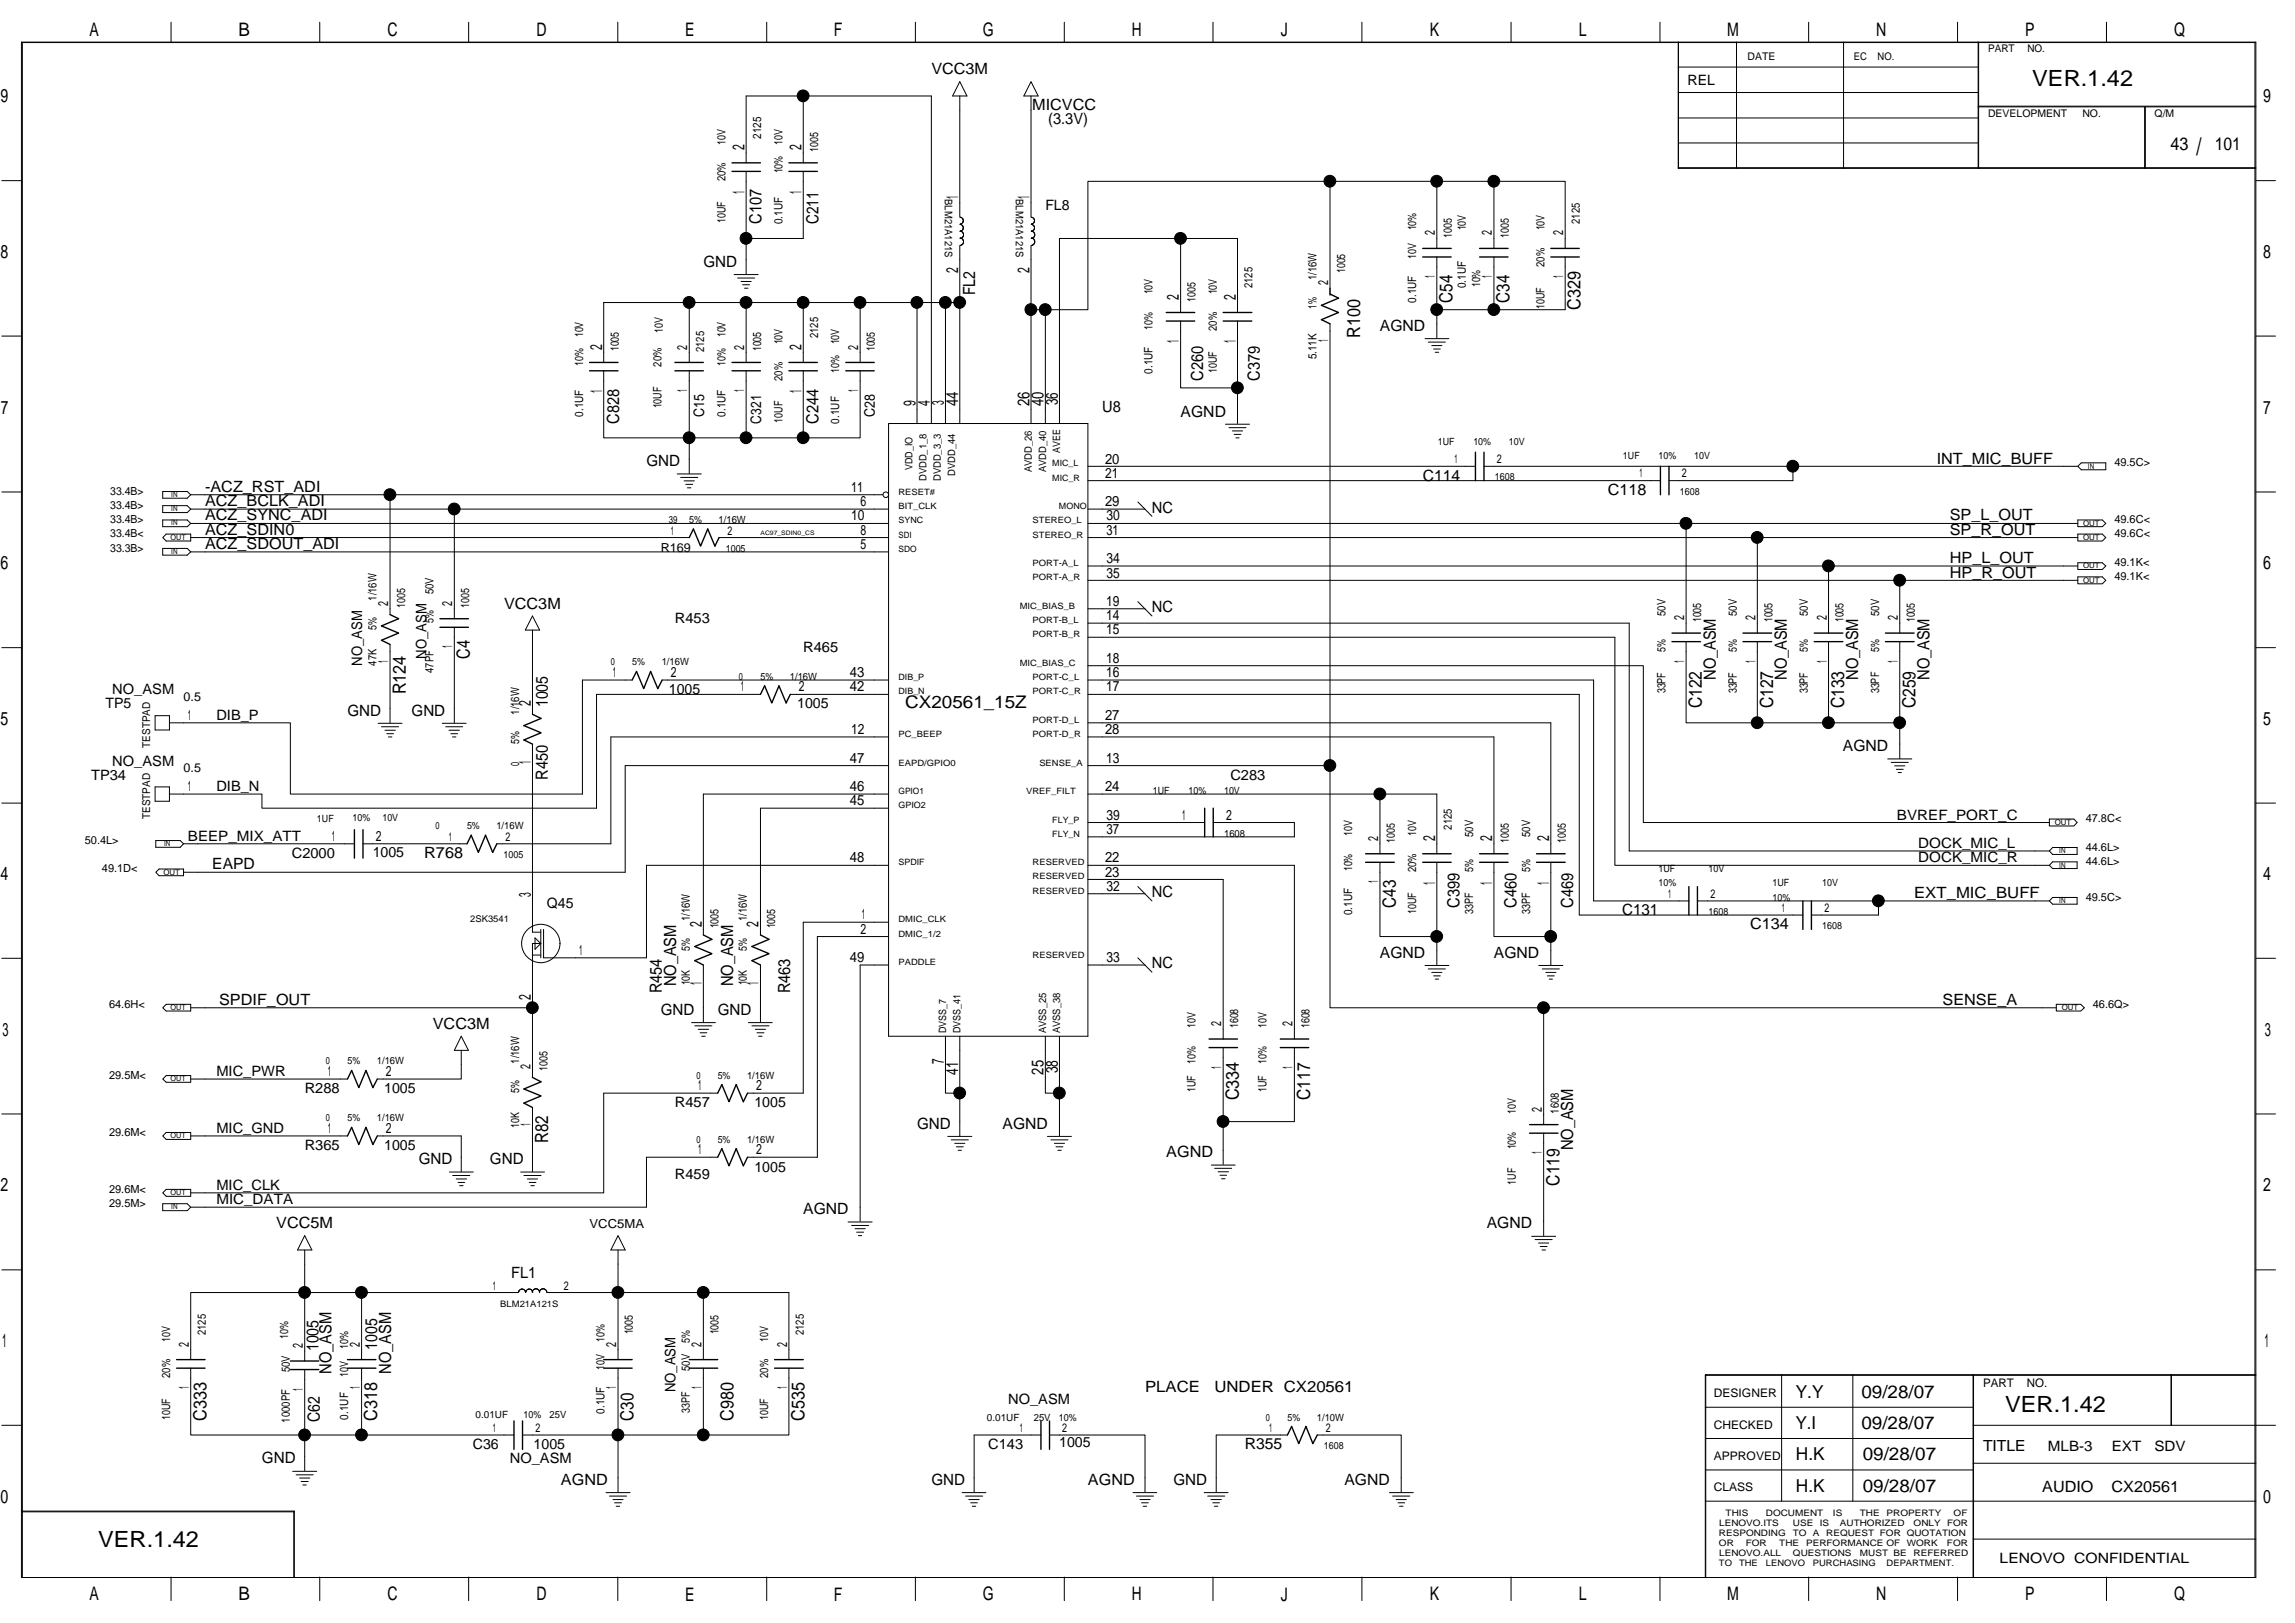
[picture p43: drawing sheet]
<svg xmlns="http://www.w3.org/2000/svg" width="420mm" height="297mm" viewBox="0 0 420 297" stroke-linecap="round" stroke-linejoin="round" font-family="sans-serif">
<defs><g id="words">
<text font-size="4.4" x="402.1" y="28.4">/</text>
<g font-size="4.1">
<text x="372.1" y="15.7">VER.1.42</text>
<text x="367.1" y="258.4">VER.1.42</text>
<text x="18" y="283.2">VER.1.42</text>
</g>
<g font-size="3.4">
<text x="16.4" y="6.6">A</text>
<text x="43.6" y="6.6">B</text>
<text x="70.9" y="6.6">C</text>
<text x="98.2" y="6.6">D</text>
<text x="125.4" y="6.6">E</text>
<text x="152.7" y="6.6">F</text>
<text x="179.9" y="6.6">G</text>
<text x="207.2" y="6.6">H</text>
<text x="234.5" y="6.6">J</text>
<text x="261.8" y="6.6">K</text>
<text x="289" y="6.6">L</text>
<text x="316.2" y="6.6">M</text>
<text x="343.5" y="6.6">N</text>
<text x="370.8" y="6.6">P</text>
<text x="398" y="6.6">Q</text>
<text x=".1" y="18.8">9</text>
<text x="414.3" y="18.8">9</text>
<text x=".1" y="47.2">8</text>
<text x="414.3" y="47.2">8</text>
<text x=".2" y="75.7">7</text>
<text x="414.3" y="75.7">7</text>
<text x=".1" y="104.2">6</text>
<text x="414.3" y="104.2">6</text>
<text x=".1" y="132.7">5</text>
<text x="414.3" y="132.7">5</text>
<text x=".1" y="161.1">4</text>
<text x="414.3" y="161.1">4</text>
<text x=".5" y="189.6">3</text>
<text x="414.6" y="189.6">3</text>
<text x=".1" y="218.1">2</text>
<text x="414.3" y="218.1">2</text>
<text x=".4" y="246.6">1</text>
<text x="414.6" y="246.6">1</text>
<text x=".1" y="275.1">0</text>
<text x="414.3" y="275.1">0</text>
<text x="16.4" y="292.9">A</text>
<text x="43.6" y="292.9">B</text>
<text x="70.9" y="292.9">C</text>
<text x="98.2" y="292.9">D</text>
<text x="125.4" y="292.9">E</text>
<text x="152.7" y="292.9">F</text>
<text x="179.9" y="292.9">G</text>
<text x="207.2" y="292.9">H</text>
<text x="234.5" y="292.9">J</text>
<text x="261.8" y="292.9">K</text>
<text x="289" y="292.9">L</text>
<text x="316.2" y="292.9">M</text>
<text x="343.5" y="292.9">N</text>
<text x="370.8" y="292.9">P</text>
<text x="398" y="292.9">Q</text>
</g>
<g font-size="3.3">
<text x="397.4" y="27.4">43</text>
<text x="405.5" y="27.4">101</text>
<text x="265.9" y="55.4" transform="rotate(-90 265.9 55.4)">C54</text>
<text x="276.3" y="55.4" transform="rotate(-90 276.3 55.4)">C34</text>
<text x="289.4" y="56.7" transform="rotate(-90 289.4 56.7)">C329</text>
<text x="249" y="61.9" transform="rotate(-90 249 61.9)">R100</text>
<text x="86" y="120.6" transform="rotate(-90 86 120.6)">C4</text>
<text x="74.3" y="127.1" transform="rotate(-90 74.3 127.1)">R124</text>
<text x="311.6" y="129.7" transform="rotate(-90 311.6 129.7)">C122</text>
<text x="324.6" y="129.7" transform="rotate(-90 324.6 129.7)">C127</text>
<text x="337.6" y="129.7" transform="rotate(-90 337.6 129.7)">C133</text>
<text x="350.7" y="129.7" transform="rotate(-90 350.7 129.7)">C259</text>
<text x="255.5" y="166.2" transform="rotate(-90 255.5 166.2)">C43</text>
<text x="226.8" y="201.4" transform="rotate(-90 226.8 201.4)">C334</text>
<text x="239.8" y="201.4" transform="rotate(-90 239.8 201.4)">C117</text>
<text x="100.4" y="209.2" transform="rotate(-90 100.4 209.2)">R82</text>
<text x="285.5" y="217" transform="rotate(-90 285.5 217)">C119</text>
<text x="328.7" y="255.8">Y.Y</text>
<text x="340.8" y="255.8">09/28/07</text>
<text x="37.8" y="260.1" transform="rotate(-90 37.8 260.1)">C333</text>
<text x="69.1" y="260.1" transform="rotate(-90 69.1 260.1)">C318</text>
<text x="116" y="260.1" transform="rotate(-90 116 260.1)">C30</text>
<text x="134.3" y="260.1" transform="rotate(-90 134.3 260.1)">C980</text>
<text x="147.3" y="260.1" transform="rotate(-90 147.3 260.1)">C535</text>
<text x="328.7" y="261.6">Y.I</text>
<text x="340.8" y="261.6">09/28/07</text>
<text x="328.8" y="267.3">H.K</text>
<text x="341" y="267.3">09/28/07</text>
<text x="328.8" y="273">H.K</text>
<text x="341" y="273">09/28/07</text>
</g>
<text font-size="3.2" x="165.7" y="129.7">CX20561_15Z</text>
<g font-size="3.1">
<text x="136.3" y="27.5" transform="rotate(-90 136.3 27.5)">2</text>
<text x="146.7" y="27.5" transform="rotate(-90 146.7 27.5)">2</text>
<text x="136.3" y="35.5" transform="rotate(-90 136.3 35.5)">1</text>
<text x="146.7" y="35.5" transform="rotate(-90 146.7 35.5)">1</text>
<text x="139.4" y="41" transform="rotate(-90 139.4 41)">C107</text>
<text x="149.8" y="41" transform="rotate(-90 149.8 41)">C211</text>
<text x="175.4" y="36.4" transform="rotate(-90 175.4 36.4)">1</text>
<text x="188.5" y="36.4" transform="rotate(-90 188.5 36.4)">1</text>
<text x="175.4" y="50" transform="rotate(-90 175.4 50)">2</text>
<text x="188.5" y="50" transform="rotate(-90 188.5 50)">2</text>
<text x="178.6" y="54.1" transform="rotate(-90 178.6 54.1)">FL2</text>
<text x="215.8" y="54.9" transform="rotate(-90 215.8 54.9)">2</text>
<text x="226.3" y="54.9" transform="rotate(-90 226.3 54.9)">2</text>
<text x="110.2" y="64" transform="rotate(-90 110.2 64)">2</text>
<text x="146.7" y="64" transform="rotate(-90 146.7 64)">2</text>
<text x="215.8" y="62.9" transform="rotate(-90 215.8 62.9)">1</text>
<text x="226.3" y="62.9" transform="rotate(-90 226.3 62.9)">1</text>
<text x="220.2" y="69.7" transform="rotate(-90 220.2 69.7)">C260</text>
<text x="230.7" y="69.7" transform="rotate(-90 230.7 69.7)">C379</text>
<text x="110.2" y="72" transform="rotate(-90 110.2 72)">1</text>
<text x="113.4" y="77.5" transform="rotate(-90 113.4 77.5)">C828</text>
<text x="146.7" y="72" transform="rotate(-90 146.7 72)">1</text>
<text x="149.8" y="77.5" transform="rotate(-90 149.8 77.5)">C244</text>
<text x="167.6" y="74.4" transform="rotate(-90 167.6 74.4)">9</text>
<text x="170.2" y="74.4" transform="rotate(-90 170.2 74.4)">4</text>
<text x="172.8" y="74.1" transform="rotate(-90 172.8 74.1)">3</text>
<text x="175.4" y="74.4" transform="rotate(-90 175.4 74.4)">44</text>
<text x="188.5" y="74.4" transform="rotate(-90 188.5 74.4)">26</text>
<text x="191" y="74.4" transform="rotate(-90 191 74.4)">40</text>
<text x="193.7" y="74.1" transform="rotate(-90 193.7 74.1)">36</text>
<text x="314.1" y="124.5" transform="rotate(-90 314.1 124.5)">NO_ASM</text>
<text x="327.1" y="124.5" transform="rotate(-90 327.1 124.5)">NO_ASM</text>
<text x="340.2" y="124.5" transform="rotate(-90 340.2 124.5)">NO_ASM</text>
<text x="353.2" y="124.5" transform="rotate(-90 353.2 124.5)">NO_ASM</text>
<text x="97.2" y="129.2" transform="rotate(-90 97.2 129.2)">2</text>
<text x="100.3" y="129.5" transform="rotate(-90 100.3 129.5)">1005</text>
<text x="97.2" y="139.8" transform="rotate(-90 97.2 139.8)">1</text>
<text x="100.3" y="142.7" transform="rotate(-90 100.3 142.7)">R450</text>
<text x="262.8" y="153.9" transform="rotate(-90 262.8 153.9)">2</text>
<text x="273.2" y="153.9" transform="rotate(-90 273.2 153.9)">2</text>
<text x="283.6" y="153.9" transform="rotate(-90 283.6 153.9)">2</text>
<text x="262.8" y="162" transform="rotate(-90 262.8 162)">1</text>
<text x="273.2" y="162" transform="rotate(-90 273.2 162)">1</text>
<text x="283.6" y="162" transform="rotate(-90 283.6 162)">1</text>
<text x="97.2" y="164.1" transform="rotate(-90 97.2 164.1)">3</text>
<text x="267.2" y="166.2" transform="rotate(-90 267.2 166.2)">C399</text>
<text x="277.6" y="166.2" transform="rotate(-90 277.6 166.2)">C460</text>
<text x="288" y="166.2" transform="rotate(-90 288 166.2)">C469</text>
<text x="128.5" y="169.6" transform="rotate(-90 128.5 169.6)">2</text>
<text x="138.9" y="169.6" transform="rotate(-90 138.9 169.6)">2</text>
<text x="97.2" y="183" transform="rotate(-90 97.2 183)">2</text>
<text x="121.2" y="181.8" transform="rotate(-90 121.2 181.8)">R454</text>
<text x="123.8" y="180.5" transform="rotate(-90 123.8 180.5)">NO_ASM</text>
<text x="128.5" y="180.2" transform="rotate(-90 128.5 180.2)">1</text>
<text x="134.2" y="180.5" transform="rotate(-90 134.2 180.5)">NO_ASM</text>
<text x="138.9" y="180.2" transform="rotate(-90 138.9 180.2)">1</text>
<text x="144.6" y="181.8" transform="rotate(-90 144.6 181.8)">R463</text>
<text x="172.8" y="194.7" transform="rotate(-90 172.8 194.7)">7</text>
<text x="175.4" y="196.7" transform="rotate(-90 175.4 196.7)">41</text>
<text x="191" y="196.7" transform="rotate(-90 191 196.7)">25</text>
<text x="193.7" y="196.5" transform="rotate(-90 193.7 196.5)">38</text>
<text x="288" y="210.5" transform="rotate(-90 288 210.5)">NO_ASM</text>
<text x="58.3" y="247.3" transform="rotate(-90 58.3 247.3)">1005</text>
<text x="60.7" y="251.4" transform="rotate(-90 60.7 251.4)">NO_ASM</text>
<text x="69" y="247.1" transform="rotate(-90 69 247.1)">1005</text>
<text x="71.6" y="251.4" transform="rotate(-90 71.6 251.4)">NO_ASM</text>
<text x="58.6" y="260.3" transform="rotate(-90 58.6 260.3)">C62</text>
</g>
<g font-size="2.8">
<text x="170.5" y="13.6">VCC3M</text>
<text x="189" y="20.2">MICVCC</text>
<text x="191.9" y="22.8">(3.3V)</text>
<text x="128.8" y="48.9">GND</text>
<text x="252.6" y="60.6">AGND</text>
<text x="201.8" y="75.4">U8</text>
<text x="216.1" y="76.2">AGND</text>
<text x="118.4" y="85.3">GND</text>
<text x="260.5" y="88">C114</text>
<text x="354.6" y="84.8">INT_MIC_BUFF</text>
<text x="37.5" y="90">-ACZ_RST_ADI</text>
<text x="37.5" y="92.7">ACZ_BCLK_ADI</text>
<text x="37.5" y="95.2">ACZ_SYNC_ADI</text>
<text x="210.9" y="93.8">NC</text>
<text x="294.3" y="90.6">C118</text>
<text x="356.9" y="95.2">SP_L_OUT</text>
<text x="37.5" y="100.5">ACZ_SDOUT_ADI</text>
<text x="37.5" y="97.9">ACZ_SDIN0</text>
<text x="356.9" y="97.9">SP_R_OUT</text>
<text x="357" y="103.1">HP_L_OUT</text>
<text x="357" y="105.7">HP_R_OUT</text>
<text x="92.3" y="111.4">VCC3M</text>
<text x="210.9" y="112.1">NC</text>
<text x="63.6" y="131">GND</text>
<text x="75.3" y="131">GND</text>
<text x="337.4" y="137.5">AGND</text>
<text x="38.9" y="159.1">EAPD</text>
<text x="77.7" y="157.1">R768</text>
<text x="210.9" y="164.2">NC</text>
<text x="297" y="167.5">C131</text>
<text x="350.4" y="164.3">EXT_MIC_BUFF</text>
<text x="320.4" y="170.1">C134</text>
<text x="210.9" y="177.2">NC</text>
<text x="252.6" y="175.3">AGND</text>
<text x="273.5" y="175.3">AGND</text>
<text x="40.1" y="183.9">SPDIF_OUT</text>
<text x="121" y="185.7">GND</text>
<text x="131.4" y="185.7">GND</text>
<text x="355.6" y="183.9">SENSE_A</text>
<text x="79.2" y="188.3">VCC3M</text>
<text x="167.9" y="206.6">GND</text>
<text x="183.5" y="206.6">AGND</text>
<text x="76.7" y="213.1">GND</text>
<text x="89.7" y="213.1">GND</text>
<text x="213.5" y="211.8">AGND</text>
<text x="50.6" y="224.8">VCC5M</text>
<text x="147.1" y="222.2">AGND</text>
<text x="272.2" y="224.8">AGND</text>
<text x="93.6" y="234">FL1</text>
<text x="209.6" y="254.8">PLACE</text>
<text x="222.3" y="254.8">UNDER CX20561</text>
<text x="48" y="267.8">GND</text>
<text x="227.9" y="265.3">R355</text>
<text x="363" y="265.6">TITLE</text>
<text x="102.7" y="271.8">AGND</text>
<text x="170.5" y="271.8">GND</text>
<text x="199.2" y="271.8">AGND</text>
<text x="214.8" y="271.8">GND</text>
<text x="246.1" y="271.8">AGND</text>
<text x="373.9" y="273.1">AUDIO</text>
<text x="386.6" y="273.1">CX20561</text>
</g>
<g font-size="2.7">
<text x="128.9" y="76.2" transform="rotate(-90 128.9 76.2)">C15</text>
<text x="139.4" y="77.5" transform="rotate(-90 139.4 77.5)">C321</text>
<text x="160.2" y="76.2" transform="rotate(-90 160.2 76.2)">C28</text>
<text x="66.3" y="121.8" transform="rotate(-90 66.3 121.8)">NO_ASM</text>
<text x="78.1" y="120.6" transform="rotate(-90 78.1 120.6)">NO_ASM</text>
<text x="123.7" y="254.8" transform="rotate(-90 123.7 254.8)">NO_ASM</text>
</g>
<g font-size="2.6">
<text x="308.9" y="15.5">REL</text>
<text x="191.4" y="38.4">FL8</text>
<text x="262.7" y="43.1" transform="rotate(-90 262.7 43.1)">2</text>
<text x="273.1" y="43.1" transform="rotate(-90 273.1 43.1)">2</text>
<text x="286.2" y="43.1" transform="rotate(-90 286.2 43.1)">2</text>
<text x="243.2" y="52.2" transform="rotate(-90 243.2 52.2)">2</text>
<text x="262.7" y="50.9" transform="rotate(-90 262.7 50.9)">1</text>
<text x="273.1" y="50.9" transform="rotate(-90 273.1 50.9)">1</text>
<text x="286.2" y="50.9" transform="rotate(-90 286.2 50.9)">1</text>
<text x="125.8" y="64" transform="rotate(-90 125.8 64)">2</text>
<text x="136.3" y="64" transform="rotate(-90 136.3 64)">2</text>
<text x="157.1" y="64" transform="rotate(-90 157.1 64)">2</text>
<text x="243.2" y="62.6" transform="rotate(-90 243.2 62.6)">1</text>
<text x="125.8" y="71.7" transform="rotate(-90 125.8 71.7)">1</text>
<text x="136.3" y="71.7" transform="rotate(-90 136.3 71.7)">1</text>
<text x="157.1" y="71.7" transform="rotate(-90 157.1 71.7)">1</text>
<text x="202.3" y="87.4">21</text>
<text x="202.3" y="84.8">20</text>
<text x="155.8" y="90">11</text>
<text x="155.8" y="95.2">10</text>
<text x="157.6" y="92.7">6</text>
<text x="202.3" y="92.7">29</text>
<text x="202.6" y="95.2">30</text>
<text x="157.6" y="97.9">8</text>
<text x="157.6" y="100.5">5</text>
<text x="202.6" y="97.9">31</text>
<text x="202.6" y="105.7">35</text>
<text x="202.6" y="103.1">34</text>
<text x="71.1" y="110.9" transform="rotate(-90 71.1 110.9)">2</text>
<text x="82.8" y="110.9" transform="rotate(-90 82.8 110.9)">2</text>
<text x="202.5" y="110.9">19</text>
<text x="202.5" y="113.5">14</text>
<text x="308.3" y="113.5" transform="rotate(-90 308.3 113.5)">2</text>
<text x="321.4" y="113.5" transform="rotate(-90 321.4 113.5)">2</text>
<text x="334.4" y="113.5" transform="rotate(-90 334.4 113.5)">2</text>
<text x="347.5" y="113.5" transform="rotate(-90 347.5 113.5)">2</text>
<text x="82.8" y="118.7" transform="rotate(-90 82.8 118.7)">1</text>
<text x="123.6" y="114">R453</text>
<text x="147.1" y="119.3">R465</text>
<text x="202.5" y="116.1">15</text>
<text x="71.1" y="121.3" transform="rotate(-90 71.1 121.3)">1</text>
<text x="112.2" y="124">1</text>
<text x="122.8" y="124">2</text>
<text x="155.6" y="124">43</text>
<text x="202.5" y="121.3">18</text>
<text x="202.5" y="124">16</text>
<text x="308.3" y="121.3" transform="rotate(-90 308.3 121.3)">1</text>
<text x="321.4" y="121.3" transform="rotate(-90 321.4 121.3)">1</text>
<text x="334.4" y="121.3" transform="rotate(-90 334.4 121.3)">1</text>
<text x="347.5" y="121.3" transform="rotate(-90 347.5 121.3)">1</text>
<text x="19.3" y="129.7">TP5</text>
<text x="20.6" y="127.1">NO_ASM</text>
<text x="34.4" y="131.7">1</text>
<text x="39.6" y="131.7">DIB_P</text>
<text x="122.5" y="127.1">1005</text>
<text x="135.6" y="126.5">1</text>
<text x="146" y="129.7">1005</text>
<text x="146.3" y="126.5">2</text>
<text x="155.6" y="126.5">42</text>
<text x="202.3" y="131.7">27</text>
<text x="202.5" y="126.5">17</text>
<text x="155.8" y="134.4">12</text>
<text x="202.3" y="134.4">28</text>
<text x="16.7" y="142.7">TP34</text>
<text x="20.6" y="140.1">NO_ASM</text>
<text x="155.6" y="139.6">47</text>
<text x="202.5" y="139.6">13</text>
<text x="225.2" y="142.7">C283</text>
<text x="34.4" y="144.8">1</text>
<text x="39.6" y="144.8">DIB_N</text>
<text x="155.6" y="144.8">46</text>
<text x="155.6" y="147.4">45</text>
<text x="202.3" y="144.8">24</text>
<text x="34.4" y="153.9">BEEP_MIX_ATT</text>
<text x="60.8" y="153.9">1</text>
<text x="68.8" y="153.9">2</text>
<text x="202.6" y="150">39</text>
<text x="202.6" y="152.6">37</text>
<text x="216.4" y="150">1</text>
<text x="224.5" y="150">2</text>
<text x="252.3" y="153.9" transform="rotate(-90 252.3 153.9)">2</text>
<text x="347.3" y="150">BVREF_PORT_C</text>
<text x="351.2" y="155.2">DOCK_MIC_L</text>
<text x="53.4" y="157.1">C2000</text>
<text x="68.2" y="156.8">1005</text>
<text x="155.6" y="157.8">48</text>
<text x="202.3" y="160.4">23</text>
<text x="202.3" y="157.8">22</text>
<text x="252.3" y="161.7" transform="rotate(-90 252.3 161.7)">1</text>
<text x="351.2" y="157.8">DOCK_MIC_R</text>
<text x="100.1" y="166.2">Q45</text>
<text x="202.6" y="163.1">32</text>
<text x="157.6" y="170.9">2</text>
<text x="157.8" y="168.3">1</text>
<text x="106" y="174.8">1</text>
<text x="155.6" y="176.1">49</text>
<text x="202.6" y="176.1">33</text>
<text x="223.6" y="187.8" transform="rotate(-90 223.6 187.8)">2</text>
<text x="236.6" y="187.8" transform="rotate(-90 236.6 187.8)">2</text>
<text x="39.6" y="196.9">MIC_PWR</text>
<text x="60" y="196.9">1</text>
<text x="70.6" y="196.9">2</text>
<text x="97.1" y="195.6" transform="rotate(-90 97.1 195.6)">2</text>
<text x="223.6" y="195.6" transform="rotate(-90 223.6 195.6)">1</text>
<text x="236.6" y="195.6" transform="rotate(-90 236.6 195.6)">1</text>
<text x="55.8" y="200.1">R288</text>
<text x="70.3" y="200.1">1005</text>
<text x="123.6" y="202.7">R457</text>
<text x="127.8" y="199.6">1</text>
<text x="138.1" y="202.7">1005</text>
<text x="138.4" y="199.6">2</text>
<text x="282.3" y="203.5" transform="rotate(-90 282.3 203.5)">2</text>
<text x="39.6" y="207.4">MIC_GND</text>
<text x="60" y="207.4">1</text>
<text x="70.6" y="207.4">2</text>
<text x="97.1" y="206" transform="rotate(-90 97.1 206)">1</text>
<text x="55.8" y="210.5">R365</text>
<text x="70.3" y="210.5">1005</text>
<text x="123.6" y="215.7">R459</text>
<text x="127.8" y="211.3">1</text>
<text x="138.1" y="214.4">1005</text>
<text x="138.4" y="211.3">2</text>
<text x="282.3" y="211.2" transform="rotate(-90 282.3 211.2)">1</text>
<text x="39.6" y="220.4">MIC_DATA</text>
<text x="39.6" y="217.8">MIC_CLK</text>
<text x="34.6" y="246.5" transform="rotate(-90 34.6 246.5)">2</text>
<text x="55.4" y="246.8" transform="rotate(-90 55.4 246.8)">2</text>
<text x="65.9" y="246.5" transform="rotate(-90 65.9 246.5)">2</text>
<text x="112.8" y="246.5" transform="rotate(-90 112.8 246.5)">2</text>
<text x="128.4" y="246.5" transform="rotate(-90 128.4 246.5)">2</text>
<text x="144.1" y="246.5" transform="rotate(-90 144.1 246.5)">2</text>
<text x="34.6" y="254.3" transform="rotate(-90 34.6 254.3)">1</text>
<text x="55.4" y="254.5" transform="rotate(-90 55.4 254.5)">1</text>
<text x="65.9" y="254.3" transform="rotate(-90 65.9 254.3)">1</text>
<text x="112.8" y="254.3" transform="rotate(-90 112.8 254.3)">1</text>
<text x="128.4" y="254.3" transform="rotate(-90 128.4 254.3)">1</text>
<text x="144.1" y="254.3" transform="rotate(-90 144.1 254.3)">1</text>
<text x="184.6" y="256.9">NO_ASM</text>
<text x="86.6" y="265.3">C36</text>
<text x="93.3" y="267.8">NO_ASM</text>
<text x="97.7" y="265.3">1005</text>
<text x="180.9" y="265.3">C143</text>
<text x="193.9" y="264.8">1005</text>
<text x="374.9" y="265.5">MLB-3</text>
<text x="386.6" y="265.5">EXT</text>
<text x="394.4" y="265.5">SDV</text>
<text x="366.1" y="286.1">LENOVO CONFIDENTIAL</text>
</g>
<g font-size="2.3">
<text x="121" y="101">R169</text>
<text x="33.6" y="128.3">0.5</text>
<text x="33.6" y="141.4">0.5</text>
<text x="107.9" y="224.8">VCC5MA</text>
</g>
<g font-size="2.2">
<text x="266.3" y="84.8">1</text>
<text x="274" y="84.8">2</text>
<text x="300.1" y="87.4">1</text>
<text x="307.9" y="87.4">2</text>
<text x="122.8" y="97.8">1</text>
<text x="133.2" y="97.8">2</text>
<text x="82.2" y="153.9">1</text>
<text x="92.5" y="153.9">2</text>
<text x="305.4" y="164.3">1</text>
<text x="313.1" y="164.3">2</text>
<text x="326.2" y="166.9">1</text>
<text x="334" y="166.9">2</text>
<text x="90.2" y="236">1</text>
<text x="103.2" y="236">2</text>
<text x="313.8" y="255.7">DESIGNER</text>
<text x="363" y="253.8">PART</text>
<text x="371.1" y="253.8">NO.</text>
<text x="90.2" y="262.1">1</text>
<text x="98" y="262.1">2</text>
<text x="186.7" y="262.1">1</text>
<text x="194.5" y="262.1">2</text>
<text x="232.4" y="262.1">1</text>
<text x="242.7" y="262.1">2</text>
<text x="313.8" y="261.5">CHECKED</text>
<text x="313.8" y="267.2">APPROVED</text>
<text x="313.8" y="272.9">CLASS</text>
</g>
<g font-size="2.1">
<text x="132.8" y="26.5" transform="rotate(-90 132.8 26.5)">10V</text>
<text x="139.4" y="25.4" transform="rotate(-90 139.4 25.4)">2125</text>
<text x="143.2" y="26.5" transform="rotate(-90 143.2 26.5)">10V</text>
<text x="149.8" y="27.8" transform="rotate(-90 149.8 27.8)">1005</text>
<text x="132.8" y="33.2" transform="rotate(-90 132.8 33.2)">20%</text>
<text x="143.2" y="31.7" transform="rotate(-90 143.2 31.7)">10%</text>
<text x="132.8" y="40.9" transform="rotate(-90 132.8 40.9)">10UF</text>
<text x="143.2" y="41" transform="rotate(-90 143.2 41)">0.1UF</text>
<text x="289.3" y="41" transform="rotate(-90 289.3 41)">2125</text>
<text x="259.3" y="47.4" transform="rotate(-90 259.3 47.4)">10V</text>
<text x="259.3" y="42.2" transform="rotate(-90 259.3 42.2)">10%</text>
<text x="265.8" y="43.5" transform="rotate(-90 265.8 43.5)">1005</text>
<text x="268.4" y="42.2" transform="rotate(-90 268.4 42.2)">10V</text>
<text x="276.2" y="43.5" transform="rotate(-90 276.2 43.5)">1005</text>
<text x="282.7" y="42.2" transform="rotate(-90 282.7 42.2)">10V</text>
<text x="211" y="53.9" transform="rotate(-90 211 53.9)">10V</text>
<text x="222.8" y="53.9" transform="rotate(-90 222.8 53.9)">10V</text>
<text x="229.3" y="52.7" transform="rotate(-90 229.3 52.7)">2125</text>
<text x="241" y="51.3" transform="rotate(-90 241 51.3)">1/16W</text>
<text x="246.2" y="50" transform="rotate(-90 246.2 50)">1005</text>
<text x="268.4" y="52.7" transform="rotate(-90 268.4 52.7)">0.1UF</text>
<text x="271" y="52.6" transform="rotate(-90 271 52.6)">10%</text>
<text x="282.7" y="48.9" transform="rotate(-90 282.7 48.9)">20%</text>
<text x="218.9" y="55.2" transform="rotate(-90 218.9 55.2)">1005</text>
<text x="241" y="56.5" transform="rotate(-90 241 56.5)">1%</text>
<text x="259.3" y="55.4" transform="rotate(-90 259.3 55.4)">0.1UF</text>
<text x="282.7" y="56.5" transform="rotate(-90 282.7 56.5)">10UF</text>
<text x="106.8" y="61.7" transform="rotate(-90 106.8 61.7)">10V</text>
<text x="113.3" y="64.3" transform="rotate(-90 113.3 64.3)">1005</text>
<text x="121.4" y="60.9" transform="rotate(-90 121.4 60.9)">10V</text>
<text x="128.9" y="64.5" transform="rotate(-90 128.9 64.5)">2125</text>
<text x="132.8" y="61.7" transform="rotate(-90 132.8 61.7)">10V</text>
<text x="139.4" y="64.3" transform="rotate(-90 139.4 64.3)">1005</text>
<text x="143.2" y="63" transform="rotate(-90 143.2 63)">10V</text>
<text x="149.8" y="61.9" transform="rotate(-90 149.8 61.9)">2125</text>
<text x="153.7" y="63" transform="rotate(-90 153.7 63)">10V</text>
<text x="160.2" y="64.3" transform="rotate(-90 160.2 64.3)">1005</text>
<text x="211" y="60.4" transform="rotate(-90 211 60.4)">10%</text>
<text x="222.8" y="60.6" transform="rotate(-90 222.8 60.6)">20%</text>
<text x="241" y="65.8" transform="rotate(-90 241 65.8)">5.11K</text>
<text x="106.8" y="66.9" transform="rotate(-90 106.8 66.9)">10%</text>
<text x="121.1" y="67.1" transform="rotate(-90 121.1 67.1)">20%</text>
<text x="132.8" y="66.9" transform="rotate(-90 132.8 66.9)">10%</text>
<text x="143.2" y="69.7" transform="rotate(-90 143.2 69.7)">20%</text>
<text x="153.7" y="68.2" transform="rotate(-90 153.7 68.2)">10%</text>
<text x="211" y="68.4" transform="rotate(-90 211 68.4)">0.1UF</text>
<text x="222.8" y="68.2" transform="rotate(-90 222.8 68.2)">10UF</text>
<text x="106.8" y="76.2" transform="rotate(-90 106.8 76.2)">0.1UF</text>
<text x="121.1" y="74.8" transform="rotate(-90 121.1 74.8)">10UF</text>
<text x="132.8" y="76.2" transform="rotate(-90 132.8 76.2)">0.1UF</text>
<text x="143.2" y="77.3" transform="rotate(-90 143.2 77.3)">10UF</text>
<text x="153.7" y="77.5" transform="rotate(-90 153.7 77.5)">0.1UF</text>
<text x="68.9" y="109.9" transform="rotate(-90 68.9 109.9)">1/16W</text>
<text x="74.2" y="111.3" transform="rotate(-90 74.2 111.3)">1005</text>
<text x="79.4" y="108.8" transform="rotate(-90 79.4 108.8)">50V</text>
<text x="85.9" y="111.3" transform="rotate(-90 85.9 111.3)">1005</text>
<text x="304.9" y="112.7" transform="rotate(-90 304.9 112.7)">50V</text>
<text x="311.4" y="113.9" transform="rotate(-90 311.4 113.9)">1005</text>
<text x="318" y="112.7" transform="rotate(-90 318 112.7)">50V</text>
<text x="324.5" y="113.9" transform="rotate(-90 324.5 113.9)">1005</text>
<text x="331" y="112.7" transform="rotate(-90 331 112.7)">50V</text>
<text x="337.5" y="113.9" transform="rotate(-90 337.5 113.9)">1005</text>
<text x="344" y="112.7" transform="rotate(-90 344 112.7)">50V</text>
<text x="350.6" y="113.9" transform="rotate(-90 350.6 113.9)">1005</text>
<text x="68.9" y="115.3" transform="rotate(-90 68.9 115.3)">5%</text>
<text x="79.4" y="114" transform="rotate(-90 79.4 114)">5%</text>
<text x="304.9" y="119.3" transform="rotate(-90 304.9 119.3)">5%</text>
<text x="318" y="119.3" transform="rotate(-90 318 119.3)">5%</text>
<text x="331" y="119.3" transform="rotate(-90 331 119.3)">5%</text>
<text x="344" y="119.3" transform="rotate(-90 344 119.3)">5%</text>
<text x="68.9" y="121.8" transform="rotate(-90 68.9 121.8)">47K</text>
<text x="79.4" y="123.1" transform="rotate(-90 79.4 123.1)">47PF</text>
<text x="95" y="130.8" transform="rotate(-90 95 130.8)">1/16W</text>
<text x="304.9" y="126.9" transform="rotate(-90 304.9 126.9)">33PF</text>
<text x="318" y="126.9" transform="rotate(-90 318 126.9)">33PF</text>
<text x="331" y="126.9" transform="rotate(-90 331 126.9)">33PF</text>
<text x="344" y="126.9" transform="rotate(-90 344 126.9)">33PF</text>
<text x="95" y="136.2" transform="rotate(-90 95 136.2)">5%</text>
<text x="95" y="140.1" transform="rotate(-90 95 140.1)">0</text>
<text x="247.6" y="153" transform="rotate(-90 247.6 153)">10V</text>
<text x="255.4" y="154.3" transform="rotate(-90 255.4 154.3)">1005</text>
<text x="259.3" y="153" transform="rotate(-90 259.3 153)">10V</text>
<text x="265.8" y="151.8" transform="rotate(-90 265.8 151.8)">2125</text>
<text x="269.7" y="153.2" transform="rotate(-90 269.7 153.2)">50V</text>
<text x="276.2" y="154.3" transform="rotate(-90 276.2 154.3)">1005</text>
<text x="280.2" y="153.2" transform="rotate(-90 280.2 153.2)">50V</text>
<text x="286.7" y="154.3" transform="rotate(-90 286.7 154.3)">1005</text>
<text x="247.6" y="159.5" transform="rotate(-90 247.6 159.5)">10%</text>
<text x="259.3" y="159.6" transform="rotate(-90 259.3 159.6)">20%</text>
<text x="269.7" y="159.6" transform="rotate(-90 269.7 159.6)">5%</text>
<text x="280.2" y="159.6" transform="rotate(-90 280.2 159.6)">5%</text>
<text x="247.6" y="167.5" transform="rotate(-90 247.6 167.5)">0.1UF</text>
<text x="259.3" y="167.3" transform="rotate(-90 259.3 167.3)">10UF</text>
<text x="269.7" y="167.3" transform="rotate(-90 269.7 167.3)">33PF</text>
<text x="280.2" y="167.3" transform="rotate(-90 280.2 167.3)">33PF</text>
<text x="126.3" y="174" transform="rotate(-90 126.3 174)">5%</text>
<text x="126.3" y="168.6" transform="rotate(-90 126.3 168.6)">1/16W</text>
<text x="131.5" y="169.9" transform="rotate(-90 131.5 169.9)">1005</text>
<text x="136.7" y="174" transform="rotate(-90 136.7 174)">5%</text>
<text x="136.7" y="168.6" transform="rotate(-90 136.7 168.6)">1/16W</text>
<text x="141.9" y="169.9" transform="rotate(-90 141.9 169.9)">1005</text>
<text x="126.3" y="180.3" transform="rotate(-90 126.3 180.3)">10K</text>
<text x="136.7" y="180.3" transform="rotate(-90 136.7 180.3)">10K</text>
<text x="218.9" y="188.2" transform="rotate(-90 218.9 188.2)">10V</text>
<text x="226.7" y="188.2" transform="rotate(-90 226.7 188.2)">1608</text>
<text x="231.9" y="188.2" transform="rotate(-90 231.9 188.2)">10V</text>
<text x="239.7" y="188.2" transform="rotate(-90 239.7 188.2)">1608</text>
<text x="95" y="194.7" transform="rotate(-90 95 194.7)">1/16W</text>
<text x="100.2" y="196" transform="rotate(-90 100.2 196)">1005</text>
<text x="218.9" y="194.7" transform="rotate(-90 218.9 194.7)">10%</text>
<text x="231.9" y="194.7" transform="rotate(-90 231.9 194.7)">10%</text>
<text x="95" y="200.1" transform="rotate(-90 95 200.1)">5%</text>
<text x="218.9" y="199.9" transform="rotate(-90 218.9 199.9)">1UF</text>
<text x="231.9" y="199.9" transform="rotate(-90 231.9 199.9)">1UF</text>
<text x="277.5" y="203.8" transform="rotate(-90 277.5 203.8)">10V</text>
<text x="285.4" y="203.8" transform="rotate(-90 285.4 203.8)">1608</text>
<text x="95" y="206.4" transform="rotate(-90 95 206.4)">10K</text>
<text x="277.5" y="210.4" transform="rotate(-90 277.5 210.4)">10%</text>
<text x="277.5" y="216.8" transform="rotate(-90 277.5 216.8)">1UF</text>
<text x="31.1" y="245.5" transform="rotate(-90 31.1 245.5)">10V</text>
<text x="37.7" y="244.4" transform="rotate(-90 37.7 244.4)">2125</text>
<text x="52.8" y="245" transform="rotate(-90 52.8 245)">10%</text>
<text x="110.6" y="245.5" transform="rotate(-90 110.6 245.5)">10%</text>
<text x="115.9" y="244.2" transform="rotate(-90 115.9 244.2)">1005</text>
<text x="126.3" y="245.7" transform="rotate(-90 126.3 245.7)">5%</text>
<text x="131.5" y="244.2" transform="rotate(-90 131.5 244.2)">1005</text>
<text x="140.7" y="245.5" transform="rotate(-90 140.7 245.5)">10V</text>
<text x="147.2" y="244.4" transform="rotate(-90 147.2 244.4)">2125</text>
<text x="53" y="251.2" transform="rotate(-90 53 251.2)">50V</text>
<text x="63.7" y="246.8" transform="rotate(-90 63.7 246.8)">10%</text>
<text x="110.6" y="250.7" transform="rotate(-90 110.6 250.7)">10V</text>
<text x="126.3" y="250.9" transform="rotate(-90 126.3 250.9)">50V</text>
<text x="31.1" y="252.2" transform="rotate(-90 31.1 252.2)">20%</text>
<text x="63.7" y="252.1" transform="rotate(-90 63.7 252.1)">10V</text>
<text x="140.7" y="252.2" transform="rotate(-90 140.7 252.2)">20%</text>
<text x="31.1" y="259.9" transform="rotate(-90 31.1 259.9)">10UF</text>
<text x="53" y="260.4" transform="rotate(-90 53 260.4)">1000PF</text>
<text x="63.7" y="259.8" transform="rotate(-90 63.7 259.8)">0.1UF</text>
<text x="110.6" y="258.7" transform="rotate(-90 110.6 258.7)">0.1UF</text>
<text x="126.3" y="258.5" transform="rotate(-90 126.3 258.5)">33PF</text>
<text x="140.7" y="259.9" transform="rotate(-90 140.7 259.9)">10UF</text>
</g>
<g font-size="2">
<text x="387.1" y="85.3">49.5C&gt;</text>
<text x="20.2" y="90.5">33.4B&gt;</text>
<text x="20.2" y="93.1">33.4B&gt;</text>
<text x="20.2" y="95.8">33.4B&gt;</text>
<text x="387.1" y="95.8">49.6C&lt;</text>
<text x="20.2" y="101">33.3B&gt;</text>
<text x="20.2" y="98.3">33.4B&lt;</text>
<text x="387.1" y="98.3">49.6C&lt;</text>
<text x="387.1" y="103.5">49.1K&lt;</text>
<text x="387.1" y="106.2">49.1K&lt;</text>
<text x="27.5" y="136.9" transform="rotate(-90 27.5 136.9)">TESTPAD</text>
<text x="27.5" y="149.9" transform="rotate(-90 27.5 149.9)">TESTPAD</text>
<text x="15.5" y="154.4">50.4L&gt;</text>
<text x="381.8" y="155.7">44.6L&gt;</text>
<text x="381.8" y="150.5">47.8C&lt;</text>
<text x="18.7" y="159.6">49.1D&lt;</text>
<text x="381.8" y="158.3">44.6L&gt;</text>
<text x="381.8" y="164.8">49.5C&gt;</text>
<text x="20" y="184.4">64.6H&lt;</text>
<text x="383.1" y="184.4">46.6Q&gt;</text>
<text x="20" y="197.4">29.5M&lt;</text>
<text x="20" y="207.9">29.6M&lt;</text>
<text x="20" y="220.9">29.5M&gt;</text>
<text x="20" y="218.3">29.6M&lt;</text>
</g>
<g font-size="1.9">
<text x="319.9" y="11">DATE</text>
<text x="339.4" y="11">EC</text>
<text x="343.7" y="11">NO.</text>
<text x="364" y="9.5">PART</text>
<text x="371.2" y="9.5">NO.</text>
<text x="364" y="21.3">DEVELOPMENT</text>
<text x="381.2" y="21.3">NO.</text>
<text x="394.5" y="21.3">Q/M</text>
<text x="173" y="36.4" transform="rotate(90 173 36.4)">BLM21A121S</text>
<text x="186" y="36.4" transform="rotate(90 186 36.4)">BLM21A121S</text>
<text x="194.1" y="82.8" transform="rotate(-90 194.1 82.8)">AVEE</text>
<text x="167" y="86.1" transform="rotate(-90 167 86.1)">VDD_IO</text>
<text x="169.6" y="88.1" transform="rotate(-90 169.6 88.1)">DVDD_1_8</text>
<text x="172.2" y="88.1" transform="rotate(-90 172.2 88.1)">DVDD_3_3</text>
<text x="174.9" y="87" transform="rotate(-90 174.9 87)">DVDD_44</text>
<text x="188.9" y="86.4" transform="rotate(-90 188.9 86.4)">AVDD_26</text>
<text x="191.5" y="86.4" transform="rotate(-90 191.5 86.4)">AVDD_40</text>
<text x="173.2" y="189.1" transform="rotate(-90 173.2 189.1)">DVSS_7</text>
<text x="175.8" y="189.1" transform="rotate(-90 175.8 189.1)">DVSS_41</text>
<text x="191.5" y="189.1" transform="rotate(-90 191.5 189.1)">AVSS_25</text>
<text x="194.1" y="189.1" transform="rotate(-90 194.1 189.1)">AVSS_38</text>
</g>
<g font-size="1.8">
<text x="263.2" y="81.4">1UF</text>
<text x="269.7" y="81.4">10%</text>
<text x="276.3" y="81.4">10V</text>
<text x="297.1" y="84">1UF</text>
<text x="303.6" y="84">10%</text>
<text x="310.2" y="84">10V</text>
<text x="273.7" y="87.9">1608</text>
<text x="122.5" y="95.8">39</text>
<text x="126.2" y="95.8">5%</text>
<text x="131.6" y="95.8">1/16W</text>
<text x="307.5" y="90.5">1608</text>
<text x="132.9" y="101">1005</text>
<text x="111.8" y="121.8">0</text>
<text x="115.7" y="121.8">5%</text>
<text x="121.1" y="121.8">1/16W</text>
<text x="135.3" y="124.4">0</text>
<text x="139.2" y="124.4">5%</text>
<text x="144.6" y="124.4">1/16W</text>
<text x="211.1" y="145.3">1UF</text>
<text x="217.6" y="145.3">10%</text>
<text x="224.1" y="145.3">10V</text>
<text x="58" y="150.5">1UF</text>
<text x="64.5" y="150.2">10%</text>
<text x="70" y="150.2">10V</text>
<text x="79.7" y="151.8">0</text>
<text x="85.5" y="151.8">5%</text>
<text x="90.9" y="151.8">1/16W</text>
<text x="224.1" y="153.1">1608</text>
<text x="92.2" y="157">1005</text>
<text x="303.6" y="159.6">1UF</text>
<text x="312.8" y="159.6">10V</text>
<text x="303.6" y="162.2">10%</text>
<text x="312.8" y="167.4">1608</text>
<text x="324.5" y="162.2">1UF</text>
<text x="324.5" y="164.8">10%</text>
<text x="333.6" y="162.2">10V</text>
<text x="333.6" y="170.1">1608</text>
<text x="59.7" y="194.8">0</text>
<text x="63.6" y="194.8">5%</text>
<text x="69" y="194.8">1/16W</text>
<text x="127.5" y="197.4">0</text>
<text x="131.4" y="197.4">5%</text>
<text x="136.8" y="197.4">1/16W</text>
<text x="59.7" y="205.2">0</text>
<text x="63.6" y="205.2">5%</text>
<text x="69" y="205.2">1/16W</text>
<text x="127.5" y="209.2">0</text>
<text x="131.4" y="209.2">5%</text>
<text x="136.8" y="209.2">1/16W</text>
<text x="87.1" y="259.5">0.01UF</text>
<text x="95.8" y="259.5">10%</text>
<text x="100.6" y="259.5">25V</text>
<text x="180.7" y="260">0.01UF</text>
<text x="189.3" y="260">25V</text>
<text x="193.9" y="260">10%</text>
<text x="231.8" y="260">0</text>
<text x="235.7" y="260">5%</text>
<text x="241.1" y="260">1/10W</text>
<text x="242.4" y="265.2">1608</text>
</g>
<text font-size="1.7" x="86.1" y="168.7">2SK3541</text>
<g font-size="1.6">
<text x="192.6" y="85.3">MIC_L</text>
<text x="192.6" y="88">MIC_R</text>
<text x="164.5" y="95.8">SYNC</text>
<text x="164.5" y="93.2">BIT_CLK</text>
<text x="164.5" y="90.6">RESET#</text>
<text x="189" y="95.8">STEREO_L</text>
<text x="193.9" y="93.2">MONO</text>
<text x="164.5" y="101">SDO</text>
<text x="164.5" y="98.4">SDI</text>
<text x="189" y="98.4">STEREO_R</text>
<text x="189" y="106.2">PORT-A_R</text>
<text x="189" y="103.6">PORT-A_L</text>
<text x="186.7" y="111.4">MIC_BIAS_B</text>
<text x="189" y="114">PORT-B_L</text>
<text x="189" y="116.6">PORT-B_R</text>
<text x="164.5" y="124.5">DIB_P</text>
<text x="186.7" y="121.8">MIC_BIAS_C</text>
<text x="189" y="124.5">PORT-C_L</text>
<text x="164.5" y="127.1">DIB_N</text>
<text x="189" y="127.1">PORT-C_R</text>
<text x="164.5" y="134.9">PC_BEEP</text>
<text x="189" y="132.3">PORT-D_L</text>
<text x="189" y="134.9">PORT-D_R</text>
<text x="164.5" y="140.1">EAPD/GPIO0</text>
<text x="190.3" y="140.1">SENSE_A</text>
<text x="164.5" y="147.9">GPIO2</text>
<text x="164.5" y="145.3">GPIO1</text>
<text x="187.9" y="145.3">VREF_FILT</text>
<text x="192.6" y="150.5">FLY_P</text>
<text x="192.6" y="153.2">FLY_N</text>
<text x="164.5" y="158.4">SPDIF</text>
<text x="189" y="158.4">RESERVED</text>
<text x="189" y="161">RESERVED</text>
<text x="189" y="163.6">RESERVED</text>
<text x="164.5" y="171.4">DMIC_1/2</text>
<text x="164.5" y="168.8">DMIC_CLK</text>
<text x="164.5" y="176.6">PADDLE</text>
<text x="189" y="175.3">RESERVED</text>
<text x="91.6" y="239.1">BLM21A121S</text>
<text x="314.7" y="281.2">RESPONDING</text>
<text x="314.7" y="279.3">LENOVO.ITS</text>
<text x="315.9" y="277.5">THIS</text>
<text x="323.3" y="277.5">DOCUMENT</text>
<text x="328.2" y="281.2">TO</text>
<text x="328.2" y="279.3">USE</text>
<text x="331.9" y="281.2">A</text>
<text x="333.2" y="279.3">IS</text>
<text x="334.3" y="281.2">REQUEST FOR QUOTATION</text>
<text x="335.6" y="277.5">IS</text>
<text x="336.8" y="279.3">AUTHORIZED</text>
<text x="340.5" y="277.5">THE</text>
<text x="345.4" y="277.5">PROPERTY</text>
<text x="350.3" y="279.3">ONLY</text>
<text x="356.5" y="279.3">FOR</text>
<text x="357.7" y="277.5">OF</text>
<text x="314.7" y="286.7">TO</text>
<text x="314.7" y="283">OR</text>
<text x="314.7" y="284.9">LENOVO.ALL</text>
<text x="318.4" y="286.7">THE</text>
<text x="319.6" y="283">FOR</text>
<text x="323.3" y="286.7">LENOVO</text>
<text x="325.7" y="283">THE</text>
<text x="328.2" y="284.9">QUESTIONS</text>
<text x="330.7" y="283">PERFORMANCE OF</text>
<text x="331.9" y="286.7">PURCHASING</text>
<text x="340.5" y="284.9">MUST BE</text>
<text x="345.4" y="286.7">DEPARTMENT.</text>
<text x="349.1" y="283">WORK</text>
<text x="350.3" y="284.9">REFERRED</text>
<text x="356.4" y="283">FOR</text>
</g>
<g font-size="1.4">
<text x="382.3" y="85.8">IN</text>
<text x="31.4" y="93.6">IN</text>
<text x="31.4" y="90.9">IN</text>
<text x="31.2" y="98.8">OUT</text>
<text x="31.4" y="101.4">IN</text>
<text x="31.4" y="96.1">IN</text>
<text x="381.4" y="96.2">OUT</text>
<text x="381.4" y="98.8">OUT</text>
<text x="381.4" y="104">OUT</text>
<text x="381.4" y="106.6">OUT</text>
<text x="30" y="154.8">IN</text>
<text x="376.2" y="151">OUT</text>
<text x="29.9" y="160.1">OUT</text>
<text x="377" y="156.2">IN</text>
<text x="377" y="158.8">IN</text>
<text x="377" y="165.3">IN</text>
<text x="31.2" y="184.9">OUT</text>
<text x="377.5" y="184.9">OUT</text>
<text x="31.2" y="197.9">OUT</text>
<text x="31.2" y="208.3">OUT</text>
<text x="31.2" y="218.7">OUT</text>
<text x="31.4" y="221.3">IN</text>
</g>
<text font-size="1.1" x="139.2" y="97.8">AC97_SDIN0_CS</text>
</g></defs>
<g fill="none" stroke="#000" stroke-width=".25">
<path d="M134 29.8h5.2M134 31.4h5.2M144.4 29.8h5.2M144.4 31.4h5.2M213.5 57.2h5.2M213.5 58.8h5.2M223.9 57.2h5.3M223.9 58.8h5.3M243.5 53.8l1.6 .8-3.2 1.3 3.2 1.3-3.2 1.3 1.6 .8M260.5 45.5h5.2M260.5 47h5.2M270.9 45.5h5.2"/>
<path d="M270.9 47h5.2M283.9 45.5h5.2M283.9 47h5.2M107.9 66.3h5.2M107.9 67.9h5.2M123.6 66.3h5.2M123.6 67.9h5.2M134 66.3h5.2M134 67.9h5.2M144.4 66.3h5.2M144.4 67.9h5.2M154.8 66.3h5.3"/>
<path d="M154.8 67.9h5.3M126.2 98.4l.7-1.6 1.4 3.1 1.3-3.1 1.3 3.1 .7-1.5M270.1 82.8v5.2M271.7 82.8v5.2M304 85.3v5.3M305.6 85.3v5.3M71.4 112.5l1.6 .7-3.2 1.4 3.2 1.3-3.2 1.3 1.6 .7M80.5 114.8h5.3M80.5 113.2h5.3M306.1 115.9h5.2M306.1 117.4h5.2M319.1 115.9h5.2"/>
<path d="M319.1 117.4h5.2M332.1 115.9h5.3M332.1 117.4h5.3M345.2 115.9h5.2M345.2 117.4h5.2M97.5 130.7l1.5 .8-3.1 1.3 3.1 1.3-3.1 1.3 1.6 .8M115.7 124.5l.8-1.6 1.3 3.1 1.3-3.1 1.3 3.1 .8-1.5M139.2 127.1l.8-1.6 1.3 3.2 1.3-3.2 1.3 3.2 .8-1.6M64.9 151.8v5.3M66.5 151.8v5.3M85.5 154.4l.8-1.5 1.3 3.1 1.3-3.1 1.3 3.1 .8-1.6M220.5 147.9v5.3"/>
<path d="M222.1 147.9v5.3M250 156.3h5.3M250 157.8h5.3M260.5 156.3h5.2M260.5 157.8h5.2M270.9 156.3h5.2M270.9 157.8h5.2M281.3 156.3h5.2M281.3 157.8h5.2M128.8 171.1l1.5 .8-3.1 1.3 3.1 1.3-3.1 1.3 1.6 .8M139.2 171.1l1.6 .8-3.1 1.3 3.1 1.3-3.1 1.3 1.5 .8M309.2 162.3v5.2"/>
<path d="M310.8 162.3v5.2M330.1 164.9v5.2M331.6 164.9v5.2M63.6 197.5l.8-1.6 1.3 3.2 1.3-3.2 1.3 3.2 .8-1.6M97.5 197.2l1.5 .8-3.1 1.3 3.1 1.3-3.1 1.3 1.6 .8M221.3 190.2h5.3M221.3 191.7h5.3M234.4 190.2h5.2M234.4 191.7h5.2M63.6 207.9l.8-1.6 1.3 3.2 1.3-3.2 1.3 3.2 .8-1.6M131.4 200.1l.8-1.6 1.3 3.1 1.3-3.1 1.3 3.1 .8-1.5M131.4 211.8l.8-1.6 1.3 3.2 1.3-3.2 1.3 3.2 .8-1.6"/>
<path d="M280 205.8h5.2M280 207.4h5.2M32.3 248.8h5.2M32.3 250.4h5.2M53.2 250.7h5.2M53.2 249.1h5.2M63.6 250.4h5.2M63.6 248.8h5.2M110.5 248.8h5.2M110.5 250.4h5.2M126.2 248.8h5.2M126.2 250.4h5.2"/>
<path d="M141.8 248.8h5.3M141.8 250.4h5.3M94.1 260.1v5.2M95.7 260.1v5.2M190.6 260.1v5.2M192.1 260.1v5.2M235.7 262.6l.8-1.5 1.3 3.1 1.3-3.1 1.3 3.1 .8-1.6"/>
</g>
<g fill="none" stroke="#000" stroke-width=".18">
<path d="M3.9 7.7h409.1v281h-409.1zM31.3 4.1v3.6M58.5 4.1v3.6M85.8 4.1v3.6M113.1 4.1v3.6M140.4 4.1v3.6M147.1 17.6v12.2M167.6 4.1v3.6M175.7 17.6v22.1M175.7 14.9l1.3 2.7h-2.6zM188.8 17.6v22.1M188.8 14.9l1.3 2.7h-2.7z"/>
<path d="M194.8 4.1v3.6M222.1 4.1v3.6M249.3 4.1v3.6M276.6 4.1v3.6M303.9 4.1v3.6M307.2 7.7v23.1h105.8M307.2 12.3h55M307.2 16.9h55M307.3 7.7v23.1M317.9 7.7v23.1M331.1 4.1v3.6M337.5 7.7v23.1"/>
<path d="M358.4 4.1v3.6M362.2 7.7v23.1M362.2 19.4h50.8M362.2 19.6h50.8M385.6 4.1v3.6M392.6 19.6v11.2M392.8 19.6v11.2M.3 33.1h3.6M136.6 31.4v12.2h10.5v-12.2M136.6 29.8v-12.2h33.9v59.9M175.8 39.8l.3 .1M175.8 39.8h.1"/>
<path d="M176.2 40l.1 .3-.1 .5M188.8 39.8h.2M188.9 39.8h.1M189 39.8h.1M189.1 39.8l.1 .1M189.2 40l.2 .3-.2 .5M243.5 33.2h30M263 33.2v12.3M307.2 30.7h105.8M307.2 21.6h55M307.3 26.2h54.9M413 33.1h3.6"/>
<path d="M126.2 55.4v10.9M134.4 50.2h4.4M135 50.9h3.2M135.7 51.5h1.8M136 52.1h1.2M136.3 52.7h.6M136.6 55.4h-26.1v10.9M136.6 43.6v6.6M147.1 55.4h-10.5v10.9M157.5 55.4h10.4M157.5 55.4v10.9M157.5 55.4h-10.4v10.9"/>
<path d="M173.1 55.4h-5.2v22.1M175.7 45v32.5M175.7 55.4h-2.6v22.1M175.8 41.1l.3 .1M175.8 42.3l.4 .2M175.8 43.6l.4 .1M176 43.6h.1M176 44.8l-.2 .1M176.1 42.4h.1M176.1 40.9l-.3 .1M176.1 42.2l-.3 .1M176.2 41.3l.1 .3v.4"/>
<path d="M176.2 43.5l-.4 .1M176.2 44.7l-.3 .2M176.2 42.5l.2 .3-.2 .6M176.2 43.8l.2 .3-.2 .6M176.3 42h.1M176.3 42l-.1 .1M176.3 42.5v.1M176.3 43.3h.1M176.3 44h.1M176.3 44.4v.1M188.8 45v32.5M188.8 56.7h2.6"/>
<path d="M188.8 43.6h.2M188.8 41.1h.2M188.8 42.3l.2 .1M189 42.4h.1M189 43.6h.1M189 43.6h-.2M189 40.9h.1M189 41.1h.1M189 42.2h.1M189 42.2l-.2 .1M189.1 42.4l.1 .1M189.1 43.6l.1 .1"/>
<path d="M189.1 44.8l-.3 .1M189.1 41.1l.1 .1M189.1 42.4h.1M189.1 43.5h.1M189.2 40.9l-.4 .1M189.2 42.2h-.1M189.2 43.5l-.1 .1M189.2 44.7l-.2 .2M189.2 41.3l.2 .3-.1 .4M189.3 43.8l.1 .3-.1 .6M189.3 42.5l.1 .3-.1 .6M189.3 40.7h.1"/>
<path d="M189.3 42h.1M189.3 42l-.1 .1M189.3 42.5v.1M189.3 43.3v.1M189.3 44.5v.1M189.4 43.2h.1M189.4 44h.1M216.1 57.2v-13.6h10.5v13.6M216.1 58.8v12.2h10.5v6.5M216.1 43.6h-22.1v33.9M226.6 58.8v12.2M243.5 59.3v125.1h39.1"/>
<path d="M243.5 54.1v-20.9h-44.3v23.5h-7.8v20.8M263 47v14.9M273.5 45.5v-12.3h13v12.3M273.5 47v9.7M286.5 47v9.7h-23.5M.3 61.5h3.6M110.5 67.9v12.2h15.7v6.6M126.2 67.9v12.2h20.9M136.6 67.9v12.2M147.1 67.9v12.2M157.5 67.9v12.2h-10.4M162.7 77.5h36.5v112.2h-36.5z"/>
<path d="M224.4 77.6h4.4M225 78.3h3.1M225.6 78.9h1.9M225.9 79.5h1.3M260.9 62h4.3M261.5 62.6h3.1M262.1 63.2h1.9M262.5 63.9h1.2M262.8 64.5h.6M413 61.5h3.6M.3 90h3.6M29.8 95.2h4.5l.6 .6-.6 .6h-4.5z"/>
<path d="M29.8 90h4.5l.6 .6-.6 .6h-4.5zM29.8 98.4l.6-.7h4.5v1.3h-4.5zM29.8 92.5h4.5l.6 .7-.6 .6h-4.5zM34.9 95.8h127.8M34.9 98.4h91.3M34.9 93.2h127.8M71.4 90.6h-36.5M83.2 93.2v20M124 86.7h4.4M124.6 87.4h3.2M125.3 88h1.8M125.5 88.6h1.3"/>
<path d="M125.8 89.3h.7M161.6 90.6h-90.2v21.9M162.7 98.4h-31.1M199.2 85.3h70.9M199.2 88h104.8M208.3 91.9l2.6 2.6M209.6 93.2h-10.4M226.3 80.1h.6M308.7 95.8v20.1M321.7 98.4v17.5M328.2 85.3v2.7h-22.6M380.4 95.2h4.5l.6 .6-.6 .6h-4.5z"/>
<path d="M380.4 85.3l.6-.6h4.5v1.3h-4.5zM380.4 85.3h-108.7M380.4 95.8h-181.2M380.4 97.7h4.5l.6 .7-.6 .6h-4.5zM380.4 98.4h-181.2M413 90h3.6M.3 118.5h3.6M29.8 100.4h4.5l.6 .6-.6 .6h-4.5zM34.9 101h127.8M71.4 117.9v14.4M83.2 114.8v17.5M97.5 115.3v15.4"/>
<path d="M97.5 112.7l1.3 2.6h-2.6zM199.2 116.6h96.4v41.8h79.6M199.2 114h99.1v41.7h76.9M208.3 110.1l2.6 2.6M209.6 111.4h-10.4M308.7 117.4v14.9h13M321.7 117.4v14.9h13.1v-14.9M334.8 103.6v12.3M347.8 117.4v14.9h-13M347.8 106.2v9.7M380.4 105.6h4.5l.6 .6-.6 .6h-4.5zM380.4 103h4.5l.6 .6-.6 .6h-4.5z"/>
<path d="M380.4 106.2h-181.2M380.4 103.6h-181.2M413 118.5h3.6M28.4 131h2.6v2.6h-2.6zM69.2 132.4h4.4M69.8 133h3.2M70.5 133.6h1.9M70.8 134.3h1.2M71.1 134.9h.6M81 132.4h4.3M81.6 133h3.1M82.2 133.6h1.9"/>
<path d="M82.5 134.3h1.3M82.8 134.9h.7M97.5 136.2v34.4h1.5M115.7 124.5h-9.1v20.8h-53.4v-13h-22.2M139.2 127.1h-30v20.8h-61.2v-2.6h-17M162.7 134.9h-50.9v19.5h-20.8M162.7 124.5h-41.5M162.7 127.1h-18M199.2 121.8h101.7v28.7h74.3M199.2 134.9h74.3v21.4M199.2 127.1h89.9v40.4h41M199.2 124.5h92.6v40.4h17.4"/>
<path d="M199.2 132.3h84.7v24M345.6 138.9h4.4M346.2 139.5h3.2M347.8 132.3v6.5M.3 147h3.6M28.4 144h2.6v2.6h-2.6zM28.5 153.8h4.5l.6 .6-.6 .7h-4.5zM29.1 159h4.5v1.3h-4.5l-.6-.7zM33.6 154.4h31.3M66.5 154.4h19M162.7 145.3h-33.9v25.8M162.7 158.4h-44.3v16.9h-18.9v-5.2"/>
<path d="M162.7 147.9h-23.5v23.2M162.7 140.1h-48.2v19.5h-80.9M199.2 158.4h37.8v31.8M199.2 145.3h63.8v11M199.2 150.5h21.3M222.1 150.5h14.9v2.7h-37.8M243.5 140.1h-44.3M252.6 157.8v13.6h10.4v5.2M252.6 145.3v11M263 157.8v13.6M273.5 157.8v13.6h10.4v5.2M283.9 157.8v13.6"/>
<path d="M346.9 140.2h1.8M347.2 140.8h1.2M347.5 141.4h.6M375.2 149.9h4.5l.6 .6-.6 .7h-4.5zM375.8 157.7h4.5v1.3h-4.5l-.6-.6zM375.8 155.1h4.5v1.3h-4.5l-.6-.7zM413 147h3.6M.3 175.4h3.6M97.5 174.8h1.5M97.9 171.7l1.1 1-1.1 1zM99 172.7h-1.5v24.5M99 170.1v5.2"/>
<path d="M128.8 176.6v10.4M139.2 176.6v10.4M162.7 176.6h-5.2v46.9M162.7 168.8h-15.6v31.3h-10.2M162.7 171.4h-13.1v40.4h-12.7M199.2 161h24.7v29.2M208.3 162.3l2.6 2.6M208.3 175.3l2.6 2.6M209.6 163.6h-10.4M209.6 176.6h-10.4M260.9 176.7h4.3M261.5 177.3h3.1"/>
<path d="M262.1 178h1.9M262.5 178.6h1.2M262.8 179.2h.6M281.7 176.7h4.4M282.4 177.3h3.1M283 178h1.8M283.3 178.6h1.3M283.6 179.2h.6M343.9 164.9v2.6h-12.3M375.2 164.9h-64.4M375.8 164.3h4.5v1.2h-4.5l-.6-.6zM413 175.4h3.6"/>
<path d="M30.4 183.8h4.5v1.2h-4.5l-.6-.6zM30.4 196.8h4.5v1.3h-4.5l-.6-.6zM34.9 197.5h28.7M34.9 184.4h62.6M84.4 192.2v5.3h-15.3M84.4 189.7l1.4 2.5h-2.6zM126.6 187.2h4.4M127.2 187.7h3.1M127.8 188.4h1.9M128.2 189h1.2M128.5 189.7h.6M137 187.2h4.4"/>
<path d="M137.7 187.7h3.1M138.3 188.4h1.9M138.6 189h1.3M138.9 189.7h.6M173.1 189.7v10.4h2.6v7.8M175.7 189.7v10.4M191.4 189.7v10.4h2.6v7.8M194 189.7v10.4M223.9 191.7v13.6h13.1v-13.6M282.6 184.4h93.9M282.6 184.4v21.4M376.5 183.8h4.4l.7 .6-.7 .6h-4.4z"/>
<path d="M.3 203.9h3.6M30.4 207.3h4.5v1.2h-4.5l-.6-.6zM30.4 217.7h4.5v1.2h-4.5l-.6-.6zM34.9 207.9h28.7M69.1 207.9h15.3v6.5M82.3 214.5h4.3M82.9 215.1h3.1M83.5 215.8h1.9M83.9 216.4h1.2M84.1 217h.7M95.3 214.5h4.4M95.9 215.1h3.1"/>
<path d="M96.6 215.8h1.8M96.9 216.4h1.2M97.2 217h.6M97.5 202.7v11.7M131.4 200.1h-20.9v18.2h-75.6M131.4 211.8h-13v9.1h-83.5M173.5 208h4.4M174.1 208.6h3.2M174.8 209.3h1.8M175.1 209.9h1.2M175.4 210.5h.6M191.8 208h4.4"/>
<path d="M192.4 208.6h3.1M193 209.3h1.9M193.3 209.9h1.3M193.7 210.5h.6M221.8 213.2h4.3M222.4 213.8h3.1M223 214.5h1.9M223.3 215.1h1.3M223.6 215.7h.7M223.9 205.3v7.8M282.6 207.4v18.7M413 203.9h3.6"/>
<path d="M.3 232.4h3.6M29.8 220.3h4.5l.6 .6-.6 .7h-4.5zM55.8 228.8v20.3M55.8 226.1l1.3 2.7h-2.6zM66.2 236.6h-31.3v12.2M94.9 236.6h-28.7v12.2M95.1 236.1l-.2 .4M95.2 236.1l.3-.2 .5 .2M95.9 236h.1M96 236.1l.2 .4M96.1 236.2v.1M96.4 236.1l-.1 .4"/>
<path d="M96.6 236h.1M96.6 236l-.1 .1M96.6 236l.4-.1 .3 .2M97.4 236.1l.1 .2M97.5 236.3v.2M97.5 236.3l-.1 .2M97.5 236.2v.1M97.6 236.1l-.1 .2M97.7 236h.1M97.7 236v.1M97.7 236l.6-.1 .3 .2M97.8 236h.1"/>
<path d="M98.4 236h.1M98.6 236.1l.2 .4M98.7 236.2v.1M98.8 236.3v.1M98.9 236.1l-.1 .4M99 236.1l.3-.2 .6 .2M99.2 235.9h.1M99.8 236h.1M99.9 236.1l.2 .4M100 236.1v.1M113.1 228.8v20M113.1 226.1l1.4 2.7h-2.7z"/>
<path d="M128.8 236.6h-28.7M155.3 223.6h4.4M155.9 224.3h3.1M156.5 224.9h1.9M156.8 225.5h1.3M157.1 226.1h.7M280.4 226.3h4.4M281 226.9h3.2M281.7 227.5h1.8M282 228.1h1.2M282.3 228.8h.6M413 232.4h3.6"/>
<path d="M34.9 250.4v12.2h20.9v6.6M55.8 250.7v11.9h10.4M66.2 250.4v12.2M113.1 250.4v12.2h15.7M128.8 248.8v-12.2h15.6v12.2M128.8 250.4v12.2M144.4 250.4v12.2h-15.6M312.2 251.7h100.8M312.2 257.6h49M312.3 251.6v37M326.2 251.6v23.1M339.2 251.6v23.1"/>
<path d="M361.2 251.6v37M361.3 251.6v37M397.5 251.6v9.3M413 251.6h-100.8v37M.3 260.9h3.6M3.9 276.6h50v12M3.9 276.7h50M53.6 269.3h4.4M53.8 276.6v12M54.2 269.9h3.2M54.9 270.5h1.8M55.1 271.1h1.3"/>
<path d="M55.4 271.8h.7M66.2 262.6h27.9M95.7 262.6h17.4v10.5M110.9 273.2h4.4M111.6 273.8h3.1M112.2 274.4h1.9M112.5 275h1.3M112.8 275.7h.6M176.1 273.2h4.4M176.8 273.8h3.1M177.4 274.4h1.9M177.7 275h1.2"/>
<path d="M178 275.7h.6M190.6 262.6h-12.3v10.5M192.1 262.6h17.5v10.5M207.4 273.2h4.4M208.1 273.8h3.1M208.7 274.4h1.9M209 275h1.2M209.3 275.7h.6M220.5 273.2h4.3M221.1 273.8h3.1M221.7 274.4h1.9M222 275h1.3"/>
<path d="M222.3 275.7h.7M235.7 262.6h-13v10.5M241.2 262.6h15.3v10.5M254.4 273.2h4.3M255 273.8h3.1M255.6 274.4h1.9M255.9 275h1.3M256.2 275.7h.7M312.2 274.7h100.8M312.2 263.3h49M312.2 269h49M361.2 267.8h51.8"/>
<path d="M361.2 260.9h55.4M31.3 288.6v4.3M58.5 288.6v4.3M85.8 288.6v4.3M113.1 288.6v4.3M140.4 288.6v4.3M167.6 288.6v4.3M194.8 288.6v4.3M222.1 288.6v4.3M249.3 288.6v4.3M276.6 288.6v4.3M303.9 288.6v4.3"/>
<path d="M331.1 288.6v4.3M358.4 288.6v4.3M361.2 281.7h51.8M385.6 288.6v4.3M412.8 288.6v-280.8h-408.7v280.8"/>
<circle cx="162.2" cy="90.5" r=".51"/>
<circle cx="99" cy="172.7" r="3.5"/>
</g>
<g fill="#000" stroke="#000" stroke-width=".18">
<circle cx="147" cy="17.5" r="1.08"/>
<circle cx="243.5" cy="33.2" r="1.08"/>
<circle cx="263" cy="33.2" r="1.08"/>
<circle cx="273.5" cy="33.2" r="1.08"/>
<circle cx="126.2" cy="55.3" r="1.08"/>
<circle cx="136.6" cy="55.3" r="1.08"/>
<circle cx="136.6" cy="43.6" r="1.08"/>
<circle cx="147" cy="55.3" r="1.08"/>
<circle cx="157.4" cy="55.3" r="1.08"/>
<circle cx="167.9" cy="55.3" r="1.08"/>
<circle cx="173.1" cy="55.3" r="1.08"/>
<circle cx="175.7" cy="55.3" r="1.08"/>
<circle cx="188.7" cy="56.7" r="1.08"/>
<circle cx="191.4" cy="56.7" r="1.08"/>
<circle cx="216.1" cy="43.6" r="1.08"/>
<circle cx="263" cy="56.7" r="1.08"/>
<circle cx="273.5" cy="56.7" r="1.08"/>
<circle cx="226.5" cy="71" r="1.08"/>
<circle cx="71.4" cy="90.5" r="1.08"/>
<circle cx="83.2" cy="93.1" r="1.08"/>
<circle cx="126.2" cy="80.1" r="1.08"/>
<circle cx="136.6" cy="80.1" r="1.08"/>
<circle cx="147" cy="80.1" r="1.08"/>
<circle cx="308.7" cy="95.8" r="1.08"/>
<circle cx="321.7" cy="98.4" r="1.08"/>
<circle cx="328.2" cy="85.3" r="1.08"/>
<circle cx="334.7" cy="103.6" r="1.08"/>
<circle cx="347.8" cy="106.2" r="1.08"/>
<circle cx="321.7" cy="132.3" r="1.08"/>
<circle cx="334.7" cy="132.3" r="1.08"/>
<circle cx="347.8" cy="132.3" r="1.08"/>
<circle cx="243.5" cy="140.1" r="1.08"/>
<circle cx="252.6" cy="145.3" r="1.08"/>
<circle cx="263" cy="171.4" r="1.08"/>
<circle cx="283.9" cy="171.4" r="1.08"/>
<circle cx="343.9" cy="164.9" r="1.08"/>
<circle cx="97.5" cy="184.4" r="1.08"/>
<circle cx="282.6" cy="184.4" r="1.08"/>
<circle cx="175.7" cy="200" r="1.08"/>
<circle cx="193.9" cy="200" r="1.08"/>
<circle cx="223.9" cy="205.2" r="1.08"/>
<circle cx="55.8" cy="236.5" r="1.08"/>
<circle cx="66.2" cy="236.5" r="1.08"/>
<circle cx="113.1" cy="236.5" r="1.08"/>
<circle cx="128.7" cy="236.5" r="1.08"/>
<circle cx="55.8" cy="262.6" r="1.08"/>
<circle cx="66.2" cy="262.6" r="1.08"/>
<circle cx="113.1" cy="262.6" r="1.08"/>
<circle cx="128.7" cy="262.6" r="1.08"/>
</g>
<use href="#words"/>
</svg>
